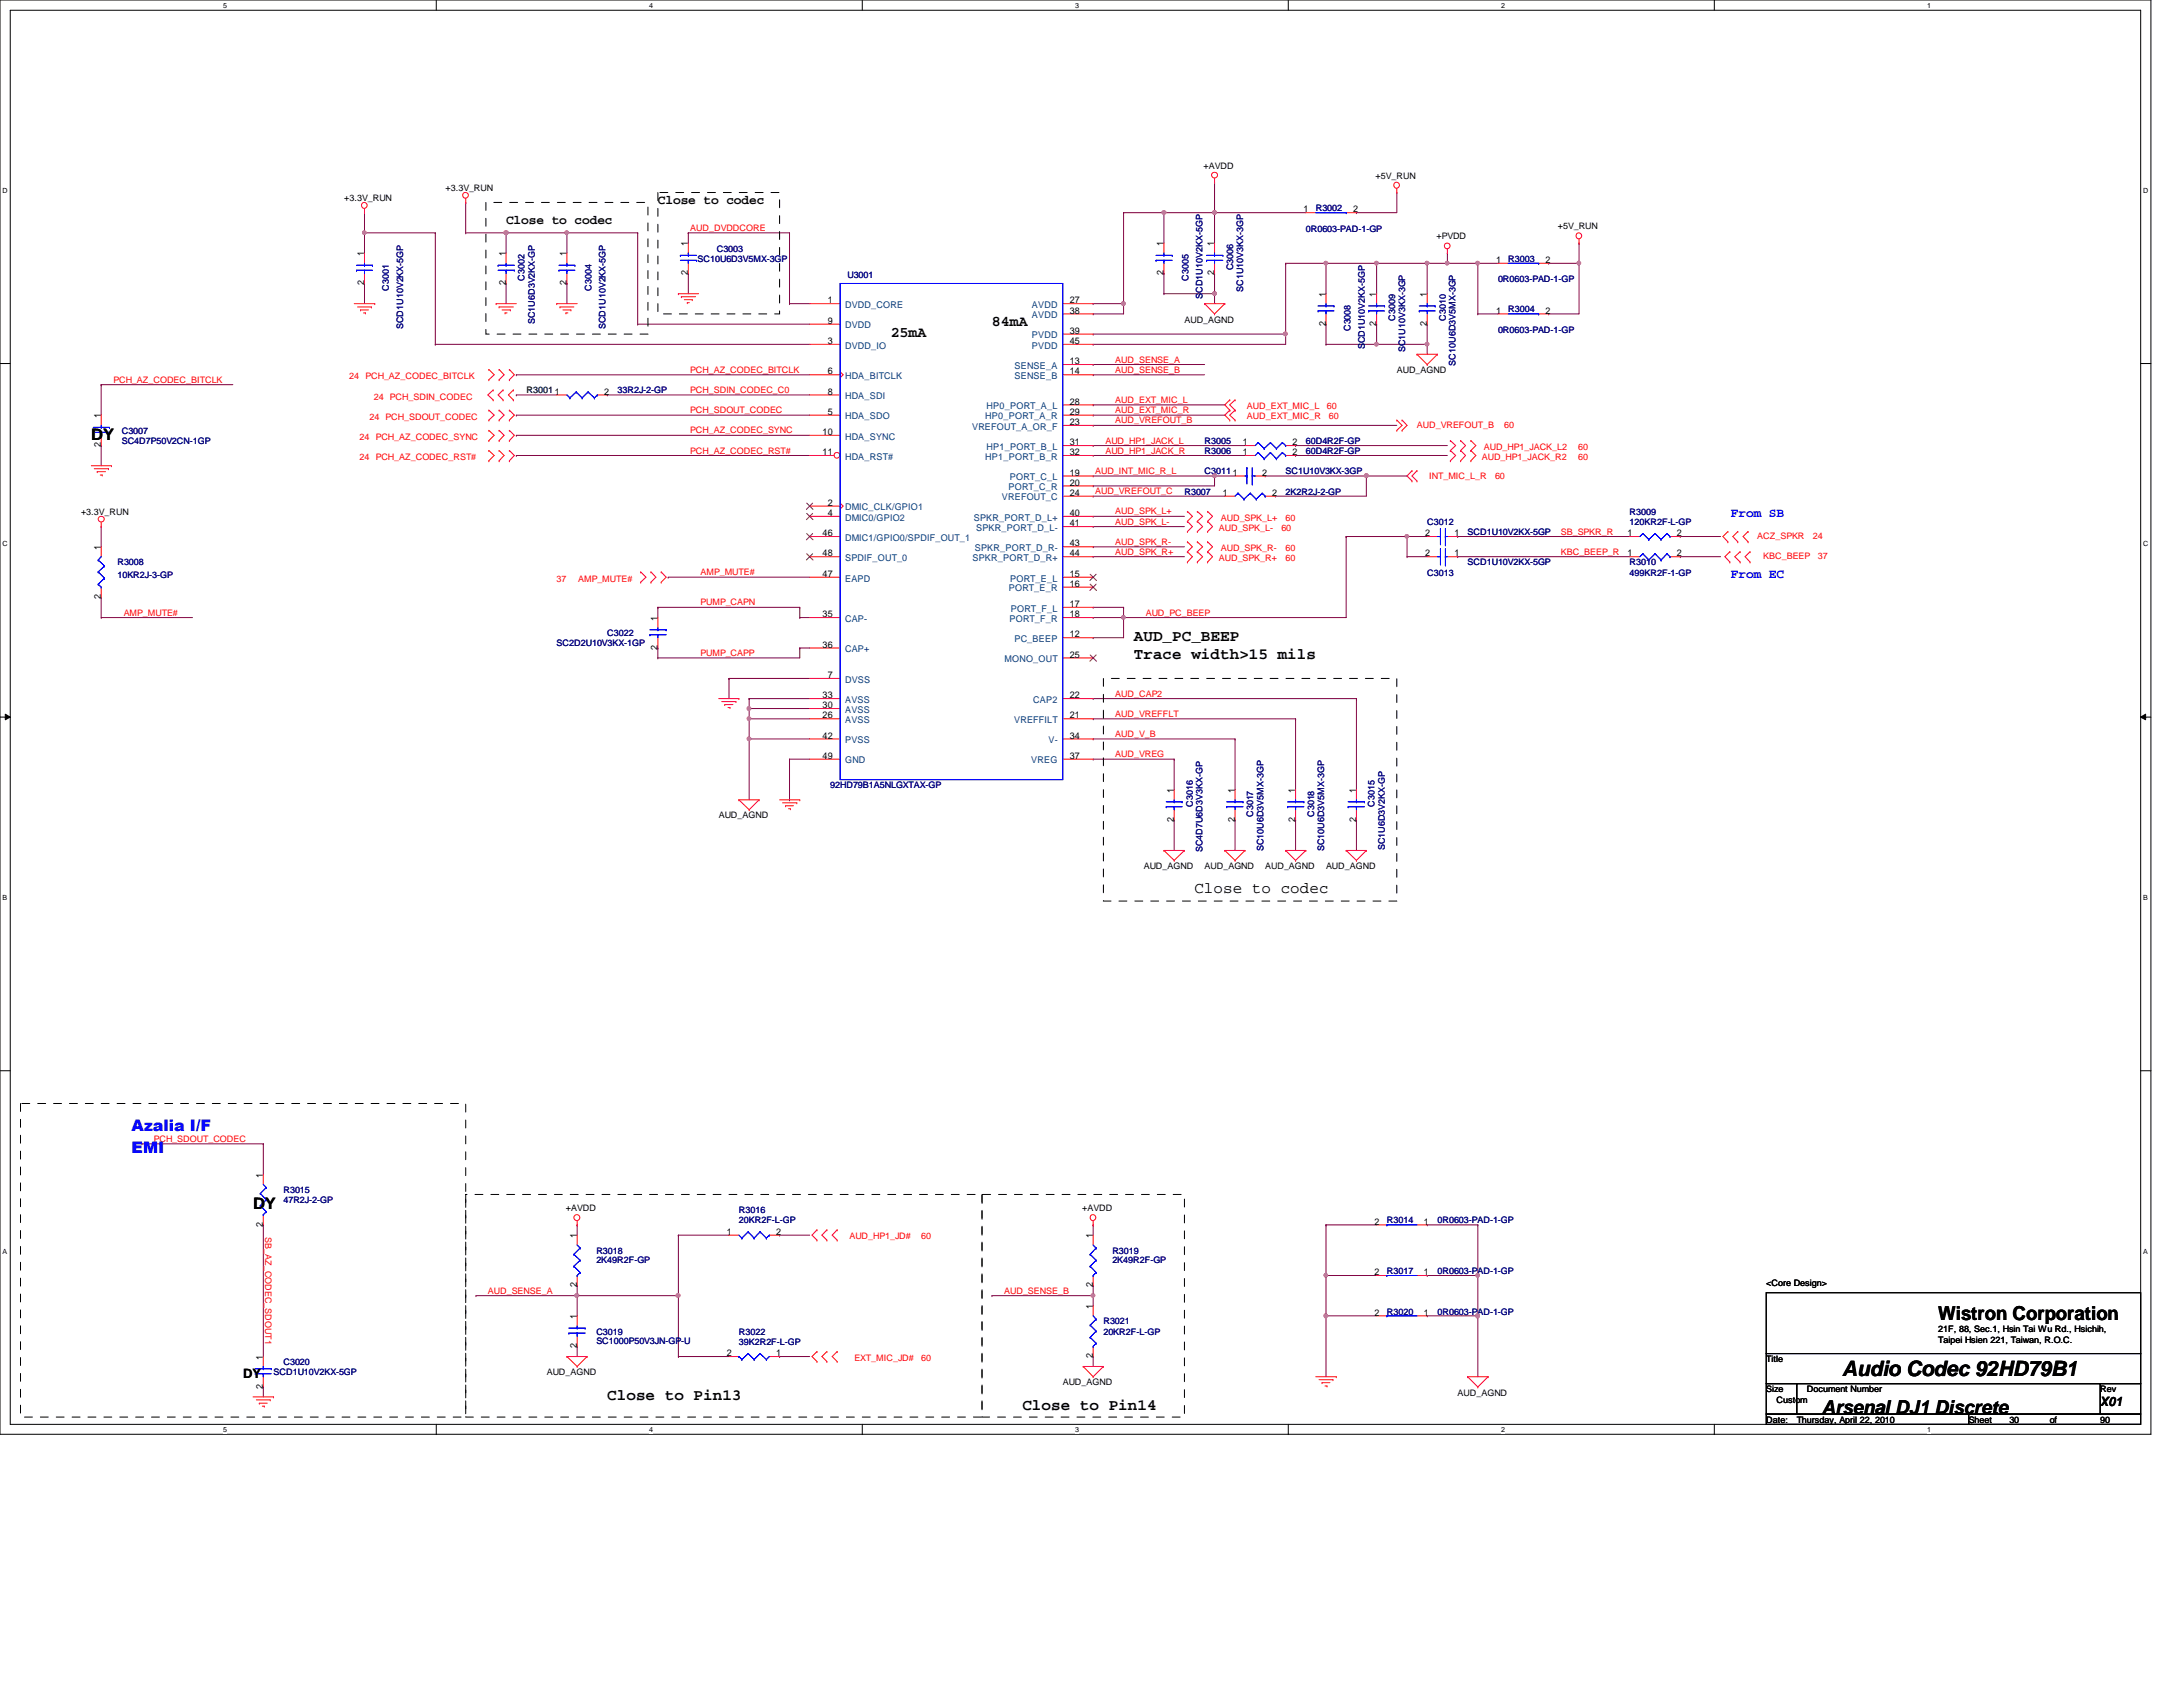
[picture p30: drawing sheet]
<svg xmlns="http://www.w3.org/2000/svg" width="279mm" height="216mm" viewBox="0 0 279 216" stroke-linecap="round" stroke-linejoin="round" font-family="sans-serif">
<defs><g id="words">
<text font-size="2.7" x="235.8" y="176.1">Audio Codec 92HD79B1</text>
<g font-size="2.5">
<text x="248.1" y="169">Wistron Corporation</text>
<text x="233.2" y="181">Arsenal DJ1 Discrete</text>
</g>
<g font-size="2">
<text x="11.7" y="56.3">DY</text>
<text x="145.1" y="82">AUD_PC_BEEP</text>
<text x="145.1" y="84.3">Trace width&gt;15 mils</text>
<text x="152.9" y="114.3">Close to codec</text>
<text x="32.4" y="154.8">DY</text>
<text x="77.7" y="179.2">Close to Pin13</text>
<text x="130.9" y="180.5">Close to Pin14</text>
</g>
<g font-size="2" fill="#00f">
<text x="16.8" y="144.7">Azalia I/F</text>
<text x="16.8" y="147.6">EMI</text>
</g>
<g font-size="1.9">
<text x="127" y="41.8">84mA</text>
<text x="114" y="43.1">25mA</text>
</g>
<g font-size="1.7">
<text x="64.8" y="28.7">Close to codec</text>
<text x="84.2" y="26.1">Close to codec</text>
<text x="31.1" y="176.4">DY</text>
<text x="268.8" y="179.9">X01</text>
</g>
<g font-size="1.7" fill="#00f">
<text x="221.5" y="66.2">From SB</text>
<text x="221.5" y="74">From EC</text>
</g>
<g font-size="1.2">
<text x="166.8" y="27.2">1</text>
<text x="173.2" y="27.2">2</text>
<text x="46.6" y="32.8" transform="rotate(-90 46.6 32.8)">1</text>
<text x="64.7" y="32.8" transform="rotate(-90 64.7 32.8)">1</text>
<text x="72.5" y="32.8" transform="rotate(-90 72.5 32.8)">1</text>
<text x="88.1" y="35.2" transform="rotate(-90 88.1 35.2)">2</text>
<text x="88.1" y="31.5" transform="rotate(-90 88.1 31.5)">1</text>
<text x="148.9" y="35.2" transform="rotate(-90 148.9 35.2)">2</text>
<text x="148.9" y="31.5" transform="rotate(-90 148.9 31.5)">1</text>
<text x="155.4" y="35.2" transform="rotate(-90 155.4 35.2)">2</text>
<text x="155.4" y="31.5" transform="rotate(-90 155.4 31.5)">1</text>
<text x="191.5" y="33.7">1</text>
<text x="197.8" y="33.7">2</text>
<text x="46.6" y="36.5" transform="rotate(-90 46.6 36.5)">2</text>
<text x="64.7" y="36.5" transform="rotate(-90 64.7 36.5)">2</text>
<text x="72.5" y="36.5" transform="rotate(-90 72.5 36.5)">2</text>
<text x="106" y="38.8">1</text>
<text x="106" y="41.4">9</text>
<text x="136.9" y="40.1">38</text>
<text x="136.9" y="38.8">27</text>
<text x="169.7" y="41.7" transform="rotate(-90 169.7 41.7)">2</text>
<text x="169.7" y="38" transform="rotate(-90 169.7 38)">1</text>
<text x="176.1" y="41.7" transform="rotate(-90 176.1 41.7)">2</text>
<text x="176.1" y="38" transform="rotate(-90 176.1 38)">1</text>
<text x="182.6" y="41.7" transform="rotate(-90 182.6 41.7)">2</text>
<text x="182.6" y="38" transform="rotate(-90 182.6 38)">1</text>
<text x="191.5" y="40.1">1</text>
<text x="197.8" y="40.1">2</text>
<text x="106" y="44">3</text>
<text x="106" y="47.9">6</text>
<text x="136.9" y="44">45</text>
<text x="136.9" y="42.7">39</text>
<text x="136.9" y="47.9">14</text>
<text x="136.9" y="46.6">13</text>
<text x="12.9" y="53.6" transform="rotate(-90 12.9 53.6)">1</text>
<text x="71" y="50.5">1</text>
<text x="77.3" y="50.5">2</text>
<text x="106" y="53.1">5</text>
<text x="106" y="50.5">8</text>
<text x="136.9" y="51.8">28</text>
<text x="136.9" y="53.1">29</text>
<text x="12.9" y="57.2" transform="rotate(-90 12.9 57.2)">2</text>
<text x="105.3" y="55.7">10</text>
<text x="105.3" y="58.3">11</text>
<text x="136.9" y="54.4">23</text>
<text x="136.9" y="57">31</text>
<text x="136.9" y="58.3">32</text>
<text x="159.1" y="57">1</text>
<text x="159.1" y="58.3">1</text>
<text x="165.4" y="57">2</text>
<text x="165.4" y="58.3">2</text>
<text x="106" y="64.7">2</text>
<text x="136.9" y="63.5">24</text>
<text x="136.9" y="60.9">19</text>
<text x="136.9" y="62.1">20</text>
<text x="156.5" y="63.5">1</text>
<text x="157.8" y="60.9">1</text>
<text x="161.5" y="60.9">2</text>
<text x="162.8" y="63.5">2</text>
<text x="12.9" y="70.4" transform="rotate(-90 12.9 70.4)">1</text>
<text x="105.3" y="68.6">46</text>
<text x="105.3" y="71.2">48</text>
<text x="106" y="66">4</text>
<text x="136.9" y="69.9">43</text>
<text x="136.9" y="71.2">44</text>
<text x="136.9" y="67.4">41</text>
<text x="136.9" y="66">40</text>
<text x="182.4" y="68.6">2</text>
<text x="182.4" y="71.2">2</text>
<text x="186.1" y="68.6">1</text>
<text x="186.1" y="71.2">1</text>
<text x="208.3" y="71.2">1</text>
<text x="208.3" y="68.6">1</text>
<text x="214.6" y="71.2">2</text>
<text x="214.6" y="68.6">2</text>
<text x="12.9" y="76.7" transform="rotate(-90 12.9 76.7)">2</text>
<text x="105.3" y="73.8">47</text>
<text x="136.9" y="73.8">15</text>
<text x="136.9" y="75.1">16</text>
<text x="136.9" y="77.7">17</text>
<text x="84.2" y="83.1" transform="rotate(-90 84.2 83.1)">2</text>
<text x="84.2" y="79.5" transform="rotate(-90 84.2 79.5)">1</text>
<text x="105.3" y="79">35</text>
<text x="105.3" y="82.9">36</text>
<text x="136.9" y="79">18</text>
<text x="136.9" y="81.6">12</text>
<text x="105.3" y="89.4">33</text>
<text x="106" y="86.8">7</text>
<text x="136.9" y="84.2">25</text>
<text x="136.9" y="89.4">22</text>
<text x="105.3" y="91.9">26</text>
<text x="105.3" y="94.5">42</text>
<text x="105.3" y="90.6">30</text>
<text x="136.9" y="91.9">21</text>
<text x="136.9" y="94.5">34</text>
<text x="105.3" y="97.1">49</text>
<text x="136.9" y="97.1">37</text>
<text x="150.2" y="101.5" transform="rotate(-90 150.2 101.5)">1</text>
<text x="158" y="101.5" transform="rotate(-90 158 101.5)">1</text>
<text x="165.8" y="101.5" transform="rotate(-90 165.8 101.5)">1</text>
<text x="173.6" y="101.5" transform="rotate(-90 173.6 101.5)">1</text>
<text x="150.2" y="105.2" transform="rotate(-90 150.2 105.2)">2</text>
<text x="158" y="105.2" transform="rotate(-90 158 105.2)">2</text>
<text x="165.8" y="105.2" transform="rotate(-90 165.8 105.2)">2</text>
<text x="173.6" y="105.2" transform="rotate(-90 173.6 105.2)">2</text>
<text x="33.7" y="150.7" transform="rotate(-90 33.7 150.7)">1</text>
<text x="33.7" y="157" transform="rotate(-90 33.7 157)">2</text>
<text x="73.8" y="158.5" transform="rotate(-90 73.8 158.5)">1</text>
<text x="93" y="158">1</text>
<text x="99.4" y="158">2</text>
<text x="139.9" y="158.5" transform="rotate(-90 139.9 158.5)">1</text>
<text x="175.9" y="156.7">2</text>
<text x="182.2" y="156.7">1</text>
<text x="73.8" y="164.8" transform="rotate(-90 73.8 164.8)">2</text>
<text x="139.9" y="167.5" transform="rotate(-90 139.9 167.5)">1</text>
<text x="139.9" y="164.8" transform="rotate(-90 139.9 164.8)">2</text>
<text x="175.9" y="163.2">2</text>
<text x="182.2" y="163.2">1</text>
<text x="33.7" y="174" transform="rotate(-90 33.7 174)">1</text>
<text x="73.8" y="172.6" transform="rotate(-90 73.8 172.6)">2</text>
<text x="73.8" y="168.8" transform="rotate(-90 73.8 168.8)">1</text>
<text x="93" y="173.6">2</text>
<text x="99.4" y="173.6">1</text>
<text x="139.9" y="173.8" transform="rotate(-90 139.9 173.8)">2</text>
<text x="175.9" y="168.4">2</text>
<text x="182.2" y="168.4">1</text>
<text x="33.7" y="177.7" transform="rotate(-90 33.7 177.7)">2</text>
</g>
<g font-size="1.2" fill="#004080">
<text x="108.2" y="39.4">DVDD_CORE</text>
<text x="132.1" y="40.7">AVDD</text>
<text x="132.1" y="39.4">AVDD</text>
<text x="108.2" y="44.6">DVDD_IO</text>
<text x="108.2" y="42">DVDD</text>
<text x="129.8" y="47.2">SENSE_A</text>
<text x="132.1" y="44.6">PVDD</text>
<text x="132.1" y="43.3">PVDD</text>
<text x="108.2" y="53.7">HDA_SDO</text>
<text x="108.2" y="48.5">HDA_BITCLK</text>
<text x="108.2" y="51.1">HDA_SDI</text>
<text x="126.1" y="53.7">HP0_PORT_A_R</text>
<text x="126.3" y="52.4">HP0_PORT_A_L</text>
<text x="129.8" y="48.5">SENSE_B</text>
<text x="108.2" y="56.3">HDA_SYNC</text>
<text x="108.2" y="58.8">HDA_RST#</text>
<text x="124.4" y="55">VREFOUT_A_OR_F</text>
<text x="126.1" y="58.8">HP1_PORT_B_R</text>
<text x="126.3" y="57.6">HP1_PORT_B_L</text>
<text x="108.2" y="65.3">DMIC_CLK/GPIO1</text>
<text x="128.2" y="64.1">VREFOUT_C</text>
<text x="129.1" y="62.7">PORT_C_R</text>
<text x="129.2" y="61.5">PORT_C_L</text>
<text x="108.2" y="66.6">DMIC0/GPIO2</text>
<text x="108.2" y="69.2">DMIC1/GPIO0/SPDIF_OUT_1</text>
<text x="108.2" y="71.8">SPDIF_OUT_0</text>
<text x="124.5" y="71.8">SPKR_PORT_D_R+</text>
<text x="124.6" y="66.6">SPKR_PORT_D_L+</text>
<text x="124.8" y="70.5">SPKR_PORT_D_R-</text>
<text x="124.9" y="67.9">SPKR_PORT_D_L-</text>
<text x="108.2" y="74.4">EAPD</text>
<text x="129.1" y="75.7">PORT_E_R</text>
<text x="129.3" y="74.4">PORT_E_L</text>
<text x="108.2" y="79.6">CAP-</text>
<text x="108.2" y="83.5">CAP+</text>
<text x="129.2" y="79.6">PORT_F_R</text>
<text x="129.4" y="78.3">PORT_F_L</text>
<text x="129.8" y="82.2">PC_BEEP</text>
<text x="108.2" y="87.4">DVSS</text>
<text x="108.2" y="90">AVSS</text>
<text x="128.6" y="84.8">MONO_OUT</text>
<text x="132.2" y="90">CAP2</text>
<text x="108.2" y="92.5">AVSS</text>
<text x="108.2" y="95.1">PVSS</text>
<text x="108.2" y="91.2">AVSS</text>
<text x="129.8" y="92.5">VREFFILT</text>
<text x="134.2" y="95.1">V-</text>
<text x="108.2" y="97.7">GND</text>
<text x="132" y="97.7">VREG</text>
</g>
<g font-size="1.1">
<text x="154.1" y="21.6">+AVDD</text>
<text x="176.1" y="22.9">+5V_RUN</text>
<text x="44.1" y="25.7">+3.3V_RUN</text>
<text x="57" y="24.4">+3.3V_RUN</text>
<text x="199.4" y="29.3">+5V_RUN</text>
<text x="183.9" y="30.6">+PVDD</text>
<text x="151.6" y="41.3">AUD_AGND</text>
<text x="178.8" y="47.8">AUD_AGND</text>
<text x="10.4" y="65.9">+3.3V_RUN</text>
<text x="92" y="104.7">AUD_AGND</text>
<text x="146.4" y="111.2">AUD_AGND</text>
<text x="154.2" y="111.2">AUD_AGND</text>
<text x="161.9" y="111.2">AUD_AGND</text>
<text x="169.7" y="111.2">AUD_AGND</text>
<text x="72.4" y="155">+AVDD</text>
<text x="138.5" y="155">+AVDD</text>
<text x="226.1" y="164.6">&lt;Core Design&gt;</text>
<text x="248.1" y="170.4">21F, 88, Sec.1, Hsin Tai Wu Rd., Hsichih,</text>
<text x="248.1" y="171.8">Taipei Hsien 221, Taiwan, R.O.C.</text>
<text x="70" y="176">AUD_AGND</text>
<text x="136" y="177.3">AUD_AGND</text>
<text x="186.6" y="178.6">AUD_AGND</text>
<text x="226.1" y="174.3">Title</text>
<text x="226.1" y="178.2">Size</text>
<text x="227.4" y="179.5">Custom</text>
<text x="231.3" y="178.2">Document Number</text>
<text x="268.8" y="178.2">Rev</text>
<text x="226.1" y="182.1">Date:</text>
<text x="230" y="182.1">Thursday, April 22, 2010</text>
<text x="252" y="182.1">Sheet</text>
<text x="257.2" y="182.1">30</text>
<text x="262.3" y="182.1">of</text>
<text x="268.8" y="182.1">90</text>
</g>
<g font-size="1.1" fill="#f00">
<text x="88.3" y="29.5">AUD_DVDDCORE</text>
<text x="88.3" y="47.7">PCH_AZ_CODEC_BITCLK</text>
<text x="142.7" y="47.7">AUD_SENSE_B</text>
<text x="142.7" y="46.4">AUD_SENSE_A</text>
<text x="14.5" y="49">PCH_AZ_CODEC_BITCLK</text>
<text x="44.7" y="48.5">24 PCH_AZ_CODEC_BITCLK</text>
<text x="47.3" y="53.7">24 PCH_SDOUT_CODEC</text>
<text x="47.8" y="51.1">24 PCH_SDIN_CODEC</text>
<text x="88.3" y="50.3">PCH_SDIN_CODEC_C0</text>
<text x="88.3" y="52.9">PCH_SDOUT_CODEC</text>
<text x="142.7" y="51.6">AUD_EXT_MIC_L</text>
<text x="142.7" y="52.9">AUD_EXT_MIC_R</text>
<text x="159.6" y="52.3">AUD_EXT_MIC_L</text>
<text x="159.6" y="53.6">AUD_EXT_MIC_R</text>
<text x="169.8" y="52.3">60</text>
<text x="170.1" y="53.6">60</text>
<text x="46" y="56.3">24 PCH_AZ_CODEC_SYNC</text>
<text x="46" y="58.9">24 PCH_AZ_CODEC_RST#</text>
<text x="88.3" y="55.5">PCH_AZ_CODEC_SYNC</text>
<text x="88.3" y="58">PCH_AZ_CODEC_RST#</text>
<text x="141.5" y="56.8">AUD_HP1_JACK_L</text>
<text x="141.5" y="58">AUD_HP1_JACK_R</text>
<text x="142.7" y="54.2">AUD_VREFOUT_B</text>
<text x="181.4" y="54.7">AUD_VREFOUT_B</text>
<text x="189.7" y="58.9">AUD_HP1_JACK_R2</text>
<text x="189.9" y="57.6">AUD_HP1_JACK_L2</text>
<text x="192.5" y="54.7">60</text>
<text x="202" y="58.9">60</text>
<text x="202" y="57.6">60</text>
<text x="140.2" y="63.2">AUD_VREFOUT_C</text>
<text x="140.2" y="60.7">AUD_INT_MIC_R_L</text>
<text x="142.7" y="65.8">AUD_SPK_L+</text>
<text x="182.9" y="61.3">INT_MIC_L_R</text>
<text x="191.3" y="61.3">60</text>
<text x="142.7" y="69.7">AUD_SPK_R-</text>
<text x="142.7" y="71">AUD_SPK_R+</text>
<text x="142.7" y="67.1">AUD_SPK_L-</text>
<text x="156" y="67.9">AUD_SPK_L-</text>
<text x="156" y="71.8">AUD_SPK_R+</text>
<text x="156.3" y="66.7">AUD_SPK_L+</text>
<text x="156.3" y="70.6">AUD_SPK_R-</text>
<text x="164" y="67.9">60</text>
<text x="164.5" y="71.8">60</text>
<text x="164.5" y="66.7">60</text>
<text x="164.5" y="70.6">60</text>
<text x="199.8" y="71">KBC_BEEP_R</text>
<text x="199.8" y="68.4">SB_SPKR_R</text>
<text x="224.9" y="69">ACZ_SPKR</text>
<text x="225.7" y="71.6">KBC_BEEP</text>
<text x="232" y="69">24</text>
<text x="232.7" y="71.6">37</text>
<text x="71.2" y="74.4">37</text>
<text x="74" y="74.4">AMP_MUTE#</text>
<text x="89.7" y="77.5">PUMP_CAPN</text>
<text x="89.7" y="73.6">AMP_MUTE#</text>
<text x="15.8" y="78.8">AMP_MUTE#</text>
<text x="89.7" y="83.9">PUMP_CAPP</text>
<text x="146.6" y="78.8">AUD_PC_BEEP</text>
<text x="142.7" y="89.2">AUD_CAP2</text>
<text x="142.7" y="94.3">AUD_V_B</text>
<text x="142.7" y="91.7">AUD_VREFFLT</text>
<text x="142.7" y="96.9">AUD_VREG</text>
<text x="19.7" y="146.1">PCH_SDOUT_CODEC</text>
<text x="34" y="158.3" transform="rotate(90 34 158.3)">SB_AZ_CODEC_SDOUT1</text>
<text x="108.7" y="158.6">AUD_HP1_JD#</text>
<text x="117.9" y="158.6">60</text>
<text x="62.4" y="165.6">AUD_SENSE_A</text>
<text x="128.5" y="165.6">AUD_SENSE_B</text>
<text x="109.3" y="174.2">EXT_MIC_JD#</text>
<text x="117.9" y="174.2">60</text>
</g>
<g font-size="1.1" fill="#000080">
<text x="167.1" y="29.6">0R0603-PAD-1-GP</text>
<text x="168.4" y="27">R3002</text>
<text x="67.1" y="35.9" transform="rotate(-90 67.1 35.9)">C3002</text>
<text x="89.3" y="33.5">SC10U6D3V5MX-3GP</text>
<text x="91.7" y="32.2">C3003</text>
<text x="108.5" y="35.6">U3001</text>
<text x="152.1" y="35.9" transform="rotate(-90 152.1 35.9)">C3005</text>
<text x="157.8" y="34.6" transform="rotate(-90 157.8 34.6)">C3006</text>
<text x="193" y="33.5">R3003</text>
<text x="49.8" y="37.2" transform="rotate(-90 49.8 37.2)">C3001</text>
<text x="68.5" y="41.5" transform="rotate(-90 68.5 41.5)">SC1U6D3V2KX-GP</text>
<text x="75.7" y="37.2" transform="rotate(-90 75.7 37.2)">C3004</text>
<text x="153.9" y="38.2" transform="rotate(-90 153.9 38.2)">SCD1U10V2KX-5GP</text>
<text x="159.1" y="37.3" transform="rotate(-90 159.1 37.3)">SC1U10V3KX-3GP</text>
<text x="178.6" y="41.1" transform="rotate(-90 178.6 41.1)">C3009</text>
<text x="185" y="41.1" transform="rotate(-90 185 41.1)">C3010</text>
<text x="191.7" y="36.1">0R0603-PAD-1-GP</text>
<text x="193" y="40">R3004</text>
<text x="51.6" y="42.1" transform="rotate(-90 51.6 42.1)">SCD1U10V2KX-5GP</text>
<text x="77.5" y="42.1" transform="rotate(-90 77.5 42.1)">SCD1U10V2KX-5GP</text>
<text x="172.8" y="42.4" transform="rotate(-90 172.8 42.4)">C3008</text>
<text x="174.7" y="44.7" transform="rotate(-90 174.7 44.7)">SCD1U10V2KX-5GP</text>
<text x="179.8" y="45.1" transform="rotate(-90 179.8 45.1)">SC1U10V3KX-3GP</text>
<text x="186.3" y="46.8" transform="rotate(-90 186.3 46.8)">SC10U6D3V5MX-3GP</text>
<text x="191.7" y="42.6">0R0603-PAD-1-GP</text>
<text x="79" y="50.3">33R2J-2-GP</text>
<text x="15.6" y="55.5">C3007</text>
<text x="15.6" y="56.8">SC4D7P50V2CN-1GP</text>
<text x="154.2" y="56.8">R3005</text>
<text x="154.2" y="58.1">R3006</text>
<text x="167.1" y="56.8">60D4R2F-GP</text>
<text x="167.1" y="58.1">60D4R2F-GP</text>
<text x="151.6" y="63.3">R3007</text>
<text x="154.2" y="60.7">C3011</text>
<text x="164.5" y="63.3">2K2R2J-2-GP</text>
<text x="164.5" y="60.7">SC1U10V3KX-3GP</text>
<text x="208.6" y="65.9">R3009</text>
<text x="182.7" y="67.2">C3012</text>
<text x="187.8" y="68.5">SCD1U10V2KX-5GP</text>
<text x="208.6" y="67.2">120KR2F-L-GP</text>
<text x="15" y="72.3">R3008</text>
<text x="15" y="73.9">10KR2J-3-GP</text>
<text x="182.7" y="73.7">C3013</text>
<text x="187.8" y="72.3">SCD1U10V2KX-5GP</text>
<text x="208.6" y="72.3">R3010</text>
<text x="208.6" y="73.7">499KR2F-1-GP</text>
<text x="71.2" y="82.7">SC2D2U10V3KX-1GP</text>
<text x="77.7" y="81.4">C3022</text>
<text x="106.3" y="100.9">92HD79B1A5NLGXTAX-GP</text>
<text x="152.7" y="103.3" transform="rotate(-90 152.7 103.3)">C3016</text>
<text x="160.4" y="104.6" transform="rotate(-90 160.4 104.6)">C3017</text>
<text x="168.2" y="104.6" transform="rotate(-90 168.2 104.6)">C3018</text>
<text x="175.9" y="103.3" transform="rotate(-90 175.9 103.3)">C3015</text>
<text x="153.9" y="109.1" transform="rotate(-90 153.9 109.1)">SC4D7U6D3V3KX-GP</text>
<text x="161.7" y="109" transform="rotate(-90 161.7 109)">SC10U6D3V5MX-3GP</text>
<text x="169.5" y="109" transform="rotate(-90 169.5 109)">SC10U6D3V5MX-3GP</text>
<text x="177.2" y="108.8" transform="rotate(-90 177.2 108.8)">SC1U6D3V2KX-GP</text>
<text x="36.3" y="152.7">R3015</text>
<text x="36.3" y="154">47R2J-2-GP</text>
<text x="94.6" y="155.3">R3016</text>
<text x="76.3" y="160.4">R3018</text>
<text x="76.3" y="161.6">2K49R2F-GP</text>
<text x="94.6" y="156.5">20KR2F-L-GP</text>
<text x="142.4" y="160.4">R3019</text>
<text x="142.4" y="161.6">2K49R2F-GP</text>
<text x="177.5" y="156.5">R3014</text>
<text x="184" y="156.5">0R0603-PAD-1-GP</text>
<text x="177.5" y="163">R3017</text>
<text x="184" y="163">0R0603-PAD-1-GP</text>
<text x="76.3" y="170.8">C3019</text>
<text x="76.3" y="172">SC1000P50V3JN-GP-U</text>
<text x="94.6" y="170.8">R3022</text>
<text x="94.6" y="172.1">39K2R2F-L-GP</text>
<text x="141.2" y="169.5">R3021</text>
<text x="141.2" y="170.8">20KR2F-L-GP</text>
<text x="177.5" y="168.2">R3020</text>
<text x="184" y="168.2">0R0603-PAD-1-GP</text>
<text x="35" y="176">SCD1U10V2KX-5GP</text>
<text x="36.3" y="174.7">C3020</text>
</g>
<text font-size="1.1" fill="#004040" x="67.4" y="50.3">R3001</text>
<g font-size=".9">
<text x="28.6" y="1">5</text>
<text x="83.1" y="1">4</text>
<text x="137.6" y="1">3</text>
<text x="192.2" y="1">2</text>
<text x="246.7" y="1">1</text>
<text x=".3" y="24.7">D</text>
<text x="274.3" y="24.7">D</text>
<text x=".3" y="69.9">C</text>
<text x="274.3" y="69.9">C</text>
<text x=".3" y="115.2">B</text>
<text x="274.3" y="115.2">B</text>
<text x=".3" y="160.4">A</text>
<text x="274.3" y="160.4">A</text>
<text x="28.6" y="183.3">5</text>
<text x="83.1" y="183.3">4</text>
<text x="137.6" y="183.3">3</text>
<text x="192.2" y="183.3">2</text>
<text x="246.7" y="183.3">1</text>
</g>
</g></defs>
<path d="M0 0h275.3v183.6h-275.3zM1.3 1.3h272.7v181h-272.7z" fill="none" stroke="#000" stroke-width=".13"/>
<g fill="#fff">
<path d="M28.6 .2h.5v1h-.5z"/>
<path d="M28.6 182.5h.5v1h-.5z"/>
</g>
<path d="M55.8 0v1.3M55.8 182.3v1.3" fill="none" stroke="#000" stroke-width=".13"/>
<g fill="#fff">
<path d="M83.1 .2h.5v1h-.5z"/>
<path d="M83.1 182.5h.5v1h-.5z"/>
</g>
<path d="M110.4 0v1.3M110.4 182.3v1.3" fill="none" stroke="#000" stroke-width=".13"/>
<g fill="#fff">
<path d="M137.6 .2h.5v1h-.5z"/>
<path d="M137.6 182.5h.5v1h-.5z"/>
</g>
<path d="M164.9 0v1.3M164.9 182.3v1.3" fill="none" stroke="#000" stroke-width=".13"/>
<g fill="#fff">
<path d="M192.2 .2h.5v1h-.5z"/>
<path d="M192.2 182.5h.5v1h-.5z"/>
</g>
<path d="M219.4 0v1.3M219.4 182.3v1.3" fill="none" stroke="#000" stroke-width=".13"/>
<g fill="#fff">
<path d="M246.7 .2h.5v1h-.5z"/>
<path d="M246.7 182.5h.5v1h-.5z"/>
<path d="M.3 23.9h.7v1h-.7z"/>
<path d="M274.3 23.9h.7v1h-.7z"/>
<path d="M.3 69.1h.7v1h-.7z"/>
<path d="M274.3 69.1h.7v1h-.7z"/>
</g>
<path d="M0 46.5h1.3M274 46.5h1.3" fill="none" stroke="#000" stroke-width=".13"/>
<g fill="#fff">
<path d="M.3 114.4h.6v1h-.6z"/>
<path d="M274.3 114.4h.6v1h-.6z"/>
</g>
<path d="M0 91.8h1.3M.7 91.4l.6 .4-.6 .3zM274 91.8l.6-.4v.7zM274 91.8h1.3" fill="none" stroke="#000" stroke-width=".13"/>
<path d="M.7 91.4l.6 .4-.6 .3zM274 91.8l.6-.4v.7z" fill="#000"/>
<g fill="#fff">
<path d="M.3 159.6h.6v1.1h-.6z"/>
<path d="M274.3 159.6h.6v1.1h-.6z"/>
</g>
<path d="M0 137h1.3M274 137h1.3" fill="none" stroke="#000" stroke-width=".13"/>
<path d="M169.7 156.8h.1M169.7 156.8h6.5M182.7 156.8h.1M182.7 156.8h6.4M169.7 168.4h.1M169.7 168.4v7.8M182.7 163.2h.1M182.7 163.2h6.4M189.1 163.2h.1M189.1 163.2v5.2" fill="none" stroke="#800040" stroke-width=".13"/>
<path d="M188.9 168.2l.2-.1 .2 .2v.3l-.2 .1-.2-.1z" fill-rule="evenodd" fill="#f0f"/>
<path d="M188.9 168.2l.2-.1 .2 .2v.3l-.2 .1-.2-.1z" fill="none" stroke="#f0f" stroke-width=".13"/>
<path d="M188.9 163h.4l.1 .2-.1 .2h-.2h-.2z" fill-rule="evenodd" fill="#f0f"/>
<path d="M188.9 163h.4l.1 .2-.1 .2h-.2h-.2z" fill="none" stroke="#f0f" stroke-width=".13"/>
<path d="M139.9 156.8h.1M139.9 156.8v1.3M189.1 168.4h.1M189.1 168.4v7.8" fill="none" stroke="#800040" stroke-width=".13"/>
<path d="M188.9 168.2l.2-.1 .2 .2v.3l-.2 .1-.2-.1z" fill-rule="evenodd" fill="#f0f"/>
<path d="M188.9 168.2l.2-.1 .2 .2v.3l-.2 .1-.2-.1z" fill="none" stroke="#f0f" stroke-width=".13"/>
<path d="M169.7 163.2h.1M169.7 163.2h6.5" fill="none" stroke="#800040" stroke-width=".13"/>
<path d="M169.5 163h.3l.1 .2-.1 .2h-.1h-.2z" fill-rule="evenodd" fill="#f0f"/>
<path d="M169.5 163h.3l.1 .2-.1 .2h-.1h-.2z" fill="none" stroke="#f0f" stroke-width=".13"/>
<path d="M139.9 48h.1M139.9 48h14.3M139.9 70h.1M139.9 70h11.7M143.8 79h.1M143.8 79h28.5M169.7 156.8h.1M169.7 156.8v6.4" fill="none" stroke="#800040" stroke-width=".13"/>
<path d="M143.6 78.8h.3l.1 .2-.1 .2h-.1h-.2z" fill-rule="evenodd" fill="#f0f"/>
<path d="M143.6 78.8h.3l.1 .2-.1 .2h-.1h-.2z" fill="none" stroke="#f0f" stroke-width=".13"/>
<g fill="none" stroke="#800040" stroke-width=".13">
<path d="M81.6 29.8h.1M81.6 29.8v11.7M198.2 33.7h.1M202.1 31.1h.1M202.1 31.1v2.6h-3.9M77.7 50.5h.1M77.7 50.5h25.9M81.6 41.5h.1M81.6 41.5h22M84.2 77.7h.1M84.2 77.7v1.3M102.4 77.7h.1"/>
<path d="M102.4 77.7v1.3"/>
</g>
<path d="M201.9 33.5h.3l.1 .2-.1 .1-.1 .1-.2-.1z" fill-rule="evenodd" fill="#f0f"/>
<path d="M201.9 33.5h.3l.1 .2-.1 .1-.1 .1-.2-.1z" fill="none" stroke="#f0f" stroke-width=".13"/>
<path d="M86.8 158.1h.1M86.8 158.1v7.7" fill="none" stroke="#800040" stroke-width=".13"/>
<circle cx="86.8" cy="165.8" r=".25" fill="#f0f"/>
<circle cx="86.8" cy="165.8" r=".25" fill="none" stroke="#f0f" stroke-width=".13"/>
<path d="M88.1 29.8h.1M88.1 29.8h12.9M139.9 38.9h.1M139.9 38.9h3.9M143.8 38.9h.1M143.8 38.9v1.3M86.8 158.1h.1M86.8 158.1h6.5" fill="none" stroke="#800040" stroke-width=".13"/>
<path d="M143.6 38.7l.2-.1 .2 .1-.1 .3-.1 .1-.2-.1z" fill-rule="evenodd" fill="#f0f"/>
<path d="M143.6 38.7l.2-.1 .2 .1-.1 .3-.1 .1-.2-.1z" fill="none" stroke="#f0f" stroke-width=".13"/>
<path d="M169.7 33.7h.1M169.7 33.7v3.9M173.6 27.2h.1M178.8 24.6h.1M178.8 24.6v2.6h-5.2M189.1 33.7h.1M189.1 33.7h2.6" fill="none" stroke="#800040" stroke-width=".13"/>
<path d="M188.9 33.5h.4l.1 .2-.1 .1-.2 .1-.2-.1z" fill-rule="evenodd" fill="#f0f"/>
<path d="M188.9 33.5h.4l.1 .2-.1 .1-.2 .1-.2-.1z" fill="none" stroke="#f0f" stroke-width=".13"/>
<g fill="none" stroke="#800040" stroke-width=".13">
<path d="M149 27.2h.1M149 27.2h6.4M13 49.2h.1M13 49.2h16.8M66.1 48h.1M66.1 48h37.5M139.9 57h.1M139.9 58.3h.1M139.9 44.1h.1M139.9 57h19.4M139.9 58.3h19.4M164.5 42.8h.1"/>
<path d="M164.5 42.8v1.3h-24.6M84.2 77.7h.1M84.2 77.7h18.2M158.1 104.9h.1M158.1 104.9v3.9M165.8 104.9h.1M165.8 104.9v3.9M60.9 165.8h.1M60.9 165.8h13M139.9 165.8h.1M139.9 165.8v1.3"/>
</g>
<circle cx="73.8" cy="165.8" r=".25" fill="#f0f"/>
<circle cx="73.8" cy="165.8" r=".25" fill="none" stroke="#f0f" stroke-width=".13"/>
<path d="M185.3 33.7h.1M185.3 33.7h3.8M189.1 33.7h.1M189.1 33.7v6.5M189.1 40.2h.1M189.1 40.2h2.6" fill="none" stroke="#800040" stroke-width=".13"/>
<path d="M185.1 33.5h.3l.1 .2-.1 .1-.2 .1-.1-.1z" fill-rule="evenodd" fill="#f0f"/>
<path d="M185.1 33.5h.3l.1 .2-.1 .1-.2 .1-.1-.1z" fill="none" stroke="#f0f" stroke-width=".13"/>
<path d="M46.7 29.8h.1M46.7 29.8h9" fill="none" stroke="#800040" stroke-width=".13"/>
<path d="M46.5 29.6h.3l.1 .2-.1 .1-.2 .1-.1-.1z" fill-rule="evenodd" fill="#f0f"/>
<path d="M46.5 29.6h.3l.1 .2-.1 .1-.2 .1-.1-.1z" fill="none" stroke="#f0f" stroke-width=".13"/>
<g fill="none" stroke="#800040" stroke-width=".13">
<path d="M46.7 29.8h.1M46.7 29.8v2.6M101 29.8h.1M101 38.9h.1M101 29.8v9.1M101 38.9h2.6M143.8 27.2h.1M143.8 27.2v11.7M182.7 33.7h.1M185.3 32.4h.1M185.3 32.4v1.3h-2.6M139.9 46.7h.1"/>
<path d="M139.9 46.7h14.3M182.7 41.5h.1M182.7 41.5v2.6M13 67.4h.1M13 67.4v2.6M139.9 71.2h.1M139.9 71.2h11.7M99.8 158.1h.1M99.8 158.1h3.8M73.9 172.3h.1M73.9 172.3v1.3"/>
</g>
<path d="M182.5 33.5h.3l.1 .2-.1 .1-.2 .1-.1-.1z" fill-rule="evenodd" fill="#f0f"/>
<path d="M182.5 33.5h.3l.1 .2-.1 .1-.2 .1-.1-.1z" fill="none" stroke="#f0f" stroke-width=".13"/>
<path d="M155.4 27.2h.1M155.4 27.2h11.7" fill="none" stroke="#800040" stroke-width=".13"/>
<circle cx="155.5" cy="27.2" r=".25" fill="#f0f"/>
<circle cx="155.5" cy="27.2" r=".25" fill="none" stroke="#f0f" stroke-width=".13"/>
<path d="M149 35h.1M149 27.2h.1M149 27.2v3.9M149 35v2.6" fill="none" stroke="#800040" stroke-width=".13"/>
<circle cx="149" cy="27.2" r=".25" fill="#f0f"/>
<circle cx="149" cy="27.2" r=".25" fill="none" stroke="#f0f" stroke-width=".13"/>
<path d="M155.4 27.2h.1M155.4 27.2v3.9" fill="none" stroke="#800040" stroke-width=".13"/>
<circle cx="155.5" cy="27.2" r=".25" fill="#f0f"/>
<circle cx="155.5" cy="27.2" r=".25" fill="none" stroke="#f0f" stroke-width=".13"/>
<path d="M155.4 37.6h.1M155.4 37.6v1.3" fill="none" stroke="#800040" stroke-width=".13"/>
<circle cx="155.5" cy="37.6" r=".25" fill="#f0f"/>
<circle cx="155.5" cy="37.6" r=".25" fill="none" stroke="#f0f" stroke-width=".13"/>
<path d="M176.2 33.7h.1M176.2 33.7v3.9M176.2 33.7h6.5M182.7 33.7h.1M182.7 33.7v3.9" fill="none" stroke="#800040" stroke-width=".13"/>
<path d="M176 33.5h.3l.1 .2-.1 .1-.2 .1-.1-.1z" fill-rule="evenodd" fill="#f0f"/>
<path d="M176 33.5h.3l.1 .2-.1 .1-.2 .1-.1-.1z" fill="none" stroke="#f0f" stroke-width=".13"/>
<g fill="none" stroke="#800040" stroke-width=".13">
<path d="M46.7 27.2h.1M46.7 27.2v2.6M143.8 27.2h.1M143.8 27.2h5.2M149 37.6h.1M155.4 35h.1M155.4 35v2.6h-6.4M13 57h.1M13 57v2.6M139.9 54.4h.1M139.9 51.8h.1M139.9 53.1h.1"/>
<path d="M139.9 54.4h38.9M139.9 51.8h16.9M139.9 53.1h16.9M85.5 73.9h.1M85.5 73.9h18.1M180.1 68.7h.1M180.1 68.7v2.5M84.2 84.2h.1M84.2 84.2h18.2"/>
</g>
<path d="M179.9 68.5h.3l.1 .1-.1 .2-.2 .1-.1-.1z" fill-rule="evenodd" fill="#f0f"/>
<path d="M179.9 68.5h.3l.1 .1-.1 .2-.2 .1-.1-.1z" fill="none" stroke="#f0f" stroke-width=".13"/>
<g fill="none" stroke="#800040" stroke-width=".13">
<path d="M202.1 33.7h.1M202.1 33.7v6.5h-3.9M198.2 40.2h.1M180.1 71.2h.1M180.1 68.7h.1M180.1 71.2h2.6M180.1 68.7h2.6M186.6 71.2h.1M186.6 71.2h22M215.1 71.2h.1M215.1 68.7h.1M215.1 71.2h5.1"/>
<path d="M215.1 68.7h5.1M139.9 94.6h.1M139.9 94.6h18.2M158.1 94.6h.1M158.1 94.6v6.4M173.6 104.9h.1M173.6 104.9v3.9M73.9 164.5h.1M73.9 165.8h.1M73.9 164.5v3.9M127 165.8h.1M127 165.8h12.9"/>
</g>
<path d="M139.7 165.6h.3l.1 .2-.1 .2h-.1h-.2z" fill-rule="evenodd" fill="#f0f"/>
<path d="M139.7 165.6h.3l.1 .2-.1 .2h-.1h-.2z" fill="none" stroke="#f0f" stroke-width=".13"/>
<g fill="none" stroke="#800040" stroke-width=".13">
<path d="M55.7 29.8h.1M55.7 29.8v14.3M55.7 44.1h.1M55.7 44.1h47.9M139.9 66.1h.1M139.9 66.1h11.7M172.3 68.7h.1M172.3 68.7v10.3M95.9 94.6h.1M95.9 94.6v7.8M102.4 82.9h.1M102.4 82.9h1.2"/>
<path d="M102.4 82.9v1.3M139.9 97.2h.1M139.9 97.2h10.4M150.3 97.2h.1M150.3 97.2v3.8M73.9 156.8h.1M73.9 156.8v1.3M139.9 164.5h.1M139.9 164.5v1.3"/>
</g>
<path d="M95.7 94.4h.3l.1 .1-.1 .2-.2 .1-.1-.1z" fill-rule="evenodd" fill="#f0f"/>
<path d="M95.7 94.4h.3l.1 .1-.1 .2-.2 .1-.1-.1z" fill="none" stroke="#f0f" stroke-width=".13"/>
<path d="M95.9 89.4h.1M95.9 89.4h7.7M95.9 89.4v1.3M101 97.2h.1M101 97.2h2.6M169.7 168.4h.1M169.7 168.4h6.5M182.7 168.4h.1M182.7 168.4h6.4" fill="none" stroke="#800040" stroke-width=".13"/>
<path d="M169.5 168.2l.2-.1 .2 .2-.1 .3-.1 .1-.2-.1z" fill-rule="evenodd" fill="#f0f"/>
<path d="M169.5 168.2l.2-.1 .2 .2-.1 .3-.1 .1-.2-.1z" fill="none" stroke="#f0f" stroke-width=".13"/>
<path d="M165.8 57h.1M165.8 57h19.5M95.9 90.7h.1M95.9 90.7h7.7M95.9 90.7v1.3M169.7 168.4h.1M169.7 163.2v5.2" fill="none" stroke="#800040" stroke-width=".13"/>
<path d="M95.7 90.5l.1-.1 .3 .1-.1 .4h-.2h-.1z" fill-rule="evenodd" fill="#f0f"/>
<path d="M95.7 90.5l.1-.1 .3 .1-.1 .4h-.2h-.1z" fill="none" stroke="#f0f" stroke-width=".13"/>
<path d="M165.8 58.3h.1M165.8 58.3h19.5M186.6 68.7h.1M186.6 68.7h22M95.9 92h.1M95.9 92h7.7M95.9 92v2.6M101 97.2v5.2M101 102.4h.1" fill="none" stroke="#800040" stroke-width=".13"/>
<path d="M95.7 91.8h.3l.1 .1-.1 .2-.2 .1-.1-.1z" fill-rule="evenodd" fill="#f0f"/>
<path d="M95.7 91.8h.3l.1 .1-.1 .2-.2 .1-.1-.1z" fill="none" stroke="#f0f" stroke-width=".13"/>
<g fill="none" stroke="#800040" stroke-width=".13">
<path d="M88.1 35h.1M88.1 35v2.6M155.4 23.3h.1M155.4 23.3v3.9M169.7 33.7h.1M169.7 33.7h6.5M143.8 79h.1M143.8 79v2.6h-3.9M95.9 94.6h.1M95.9 94.6h7.7M139.9 81.6h.1M73.9 165.8h.1"/>
<path d="M73.9 165.8h12.9"/>
</g>
<path d="M169.5 33.5h.3l.1 .2-.1 .1-.1 .1-.2-.1z" fill-rule="evenodd" fill="#f0f"/>
<path d="M169.5 33.5h.3l.1 .2-.1 .1-.1 .1-.2-.1z" fill="none" stroke="#f0f" stroke-width=".13"/>
<path d="M176.2 44.1h.1M176.2 44.1h6.5M182.7 44.1h.1M182.7 44.1v1.2" fill="none" stroke="#800040" stroke-width=".13"/>
<path d="M182.5 43.9h.3l.1 .1-.1 .2-.2 .1-.1-.1z" fill-rule="evenodd" fill="#f0f"/>
<path d="M182.5 43.9h.3l.1 .1-.1 .2-.2 .1-.1-.1z" fill="none" stroke="#f0f" stroke-width=".13"/>
<g fill="none" stroke="#800040" stroke-width=".13">
<path d="M72.6 29.8h.1M72.6 29.8h9M13 49.2h.1M13 49.2v3.9M139.9 42.8h.1M139.9 42.8h24.6M176.2 41.5h.1M176.2 41.5v2.6M18.2 146.4h.1M18.2 146.4h15.5M33.7 156.8h.1M33.7 146.4h.1"/>
<path d="M33.7 146.4v3.9M33.7 156.8v16.8M33.7 177.5h.1M33.7 177.5v1.3M86.8 165.8h.1M86.8 173.6h.1M86.8 165.8v7.8M86.8 173.6h6.5M139.9 173.6h.1M139.9 173.6v1.3"/>
</g>
<path d="M72.4 29.6h.3l.1 .2-.1 .1-.2 .1-.1-.1z" fill-rule="evenodd" fill="#f0f"/>
<path d="M72.4 29.6h.3l.1 .2-.1 .1-.2 .1-.1-.1z" fill="none" stroke="#f0f" stroke-width=".13"/>
<path d="M59.6 29.8h.1M59.6 29.8h5.2M64.8 29.8h.1M64.8 29.8v2.6M72.6 29.8h.1M72.6 29.8v2.6" fill="none" stroke="#800040" stroke-width=".13"/>
<circle cx="64.8" cy="29.8" r=".25" fill="#f0f"/>
<circle cx="64.8" cy="29.8" r=".25" fill="none" stroke="#f0f" stroke-width=".13"/>
<path d="M59.6 25.9h.1M59.6 25.9v3.9M64.8 36.3h.1M64.8 29.8h.1M64.8 36.3v2.6M64.8 29.8h7.8M72.6 36.3h.1M72.6 36.3v2.6" fill="none" stroke="#800040" stroke-width=".13"/>
<circle cx="64.8" cy="29.8" r=".25" fill="#f0f"/>
<circle cx="64.8" cy="29.8" r=".25" fill="none" stroke="#f0f" stroke-width=".13"/>
<g fill="none" stroke="#800040" stroke-width=".13">
<path d="M46.7 36.3h.1M46.7 36.3v2.6M13 79h.1M13 76.5h.1M13 79h11.6M13 76.5v2.5M102.4 79h.1M102.4 79h1.2M139.9 77.7h.1M139.9 79h.1M139.9 67.4h.1M139.9 77.7h3.9"/>
<path d="M139.9 67.4h11.7M143.8 77.7h.1M143.8 77.7v1.3h-3.9M155.4 60.9h.1M155.4 60.9v1.3M155.4 60.9h2.7M172.3 68.7h.1M172.3 68.7h7.8M139.9 92h.1M139.9 92h25.9M165.8 92h.1M165.8 92v9"/>
<path d="M150.3 104.9h.1M150.3 104.9v3.9M99.8 173.6h.1M99.8 173.6h3.8"/>
</g>
<circle cx="155.4" cy="60.9" r=".26" fill="#f0f"/>
<circle cx="155.4" cy="60.9" r=".26" fill="none" stroke="#f0f" stroke-width=".13"/>
<g fill="none" stroke="#800040" stroke-width=".13">
<path d="M66.1 55.7h.1M66.1 58.3h.1M66.1 50.5h.1M66.1 53.1h.1M66.1 55.7h37.5M66.1 58.3h37.5M66.1 50.5h5.1M66.1 53.1h37.5M169.7 41.5h.1M169.7 44.1h.1M169.7 41.5v2.6M169.7 44.1h6.5"/>
<path d="M93.3 86.8h.1M93.3 86.8h10.3M93.3 86.8v2.6"/>
</g>
<path d="M176 43.9h.3l.1 .1-.1 .2-.2 .1-.1-.1z" fill-rule="evenodd" fill="#f0f"/>
<path d="M176 43.9h.3l.1 .1-.1 .2-.2 .1-.1-.1z" fill="none" stroke="#f0f" stroke-width=".13"/>
<path d="M88.1 29.8h.1M88.1 29.8v1.3M164.5 33.7h.1M164.5 33.7v9.1M139.9 40.2h.1M139.9 40.2h3.9" fill="none" stroke="#800040" stroke-width=".13"/>
<circle cx="164.5" cy="42.7" r=".25" fill="#f0f"/>
<circle cx="164.5" cy="42.7" r=".25" fill="none" stroke="#f0f" stroke-width=".13"/>
<g fill="none" stroke="#800040" stroke-width=".13">
<path d="M164.5 33.7h.1M164.5 33.7h5.2M139.9 63.5h.1M139.9 62.2h.1M139.9 63.5h16.9M139.9 62.2h15.5M161.9 60.9h.1M161.9 60.9h18.2M163.2 63.5h.1M174.9 60.9h.1M174.9 60.9v2.6h-11.7M84.2 82.9h.1"/>
<path d="M84.2 82.9v1.3M139.9 89.4h.1M139.9 89.4h33.7M173.6 89.4h.1M173.6 89.4v11.6"/>
</g>
<circle cx="174.9" cy="60.9" r=".26" fill="#f0f"/>
<circle cx="174.9" cy="60.9" r=".26" fill="none" stroke="#f0f" stroke-width=".13"/>
<path d="M139.9 60.9h.1M139.9 60.9h15.5M189.1 156.8h.1M189.1 156.8v6.4" fill="none" stroke="#800040" stroke-width=".13"/>
<g fill="none" stroke="#f00" stroke-width=".13">
<path d="M45.3 38.9h2.7M45.8 39.3h1.7M46.1 39.7h.1M46.1 39.7h1.1M46.7 27.2h.1M46.7 26.7v.5M47.5 39.3h.1M48 38.9h.1M59.6 25.9h.1M59.6 25.4v.5M63.5 38.9h.1M63.5 38.9h2.6"/>
<path d="M63.9 39.3h.1M63.9 39.3h1.8M64.3 39.7h1M65.3 39.7h.1M71.2 38.9h.1M71.2 38.9h2.7M71.7 39.3h.1M71.7 39.3h1.7M72.1 39.7h1M73.1 39.7h.1M86.8 37.6h.1M86.8 37.6h2.6"/>
<path d="M87.2 38h.1M87.2 38h1.8M87.6 38.4h1M88 38.7h.1M88 38.7h.2M88.6 38.4h.1M103.6 38.9h3.9M154.2 38.9h.1M154.2 38.9h2.6M154.2 38.9l1.2 1.3M155.4 23.3h.1M155.4 22.8v.5"/>
<path d="M156.8 38.9h.1M156.8 38.9l-1.4 1.3M167.1 27.2h1.3M172.3 27.2h1.3M178.8 24.6h.1M178.8 24.1v.5M185.3 32.4h.1M185.3 31.9v.5M191.7 33.7h1.3M196.9 33.7h1.3M202.1 31.1h.1M202.1 30.6v.5"/>
<path d="M11.7 59.6h2.6M12.1 60h1.8M13.9 60h.1M14.3 59.6h.1M46.5 40h.3M46.8 40h.1M62.6 56.4h.1M62.6 55.1h.1M62.6 59h.1M62.6 57.7h.1M62.6 48.6h.1M62.6 47.3h.1"/>
<path d="M62.6 53.8h.1M62.6 52.5h.1M62.6 55.1l.6 .6-.6 .7M62.6 57.7l.6 .6-.6 .7M62.6 47.3l.6 .7-.6 .6M62.6 52.5l.6 .6-.6 .7M63.1 51.2h.1M63.1 49.9h.1M63.1 49.9l-.7 .6 .7 .7M63.9 55.1h.1M63.9 56.4h.1M63.9 57.7h.1"/>
<path d="M63.9 59h.1M63.9 47.3h.1M63.9 48.6h.1M63.9 52.5h.1M63.9 53.8h.1M63.9 55.1l.6 .6-.6 .7M63.9 57.7l.6 .6-.6 .7M63.9 47.3l.6 .7-.6 .6M63.9 52.5l.6 .6-.6 .7M64.4 49.9h.1M64.4 51.2h.1M64.4 49.9l-.6 .6 .6 .7"/>
<path d="M64.6 40h.1M64.6 40h.3M65.2 56.4h.1M65.2 55.1h.1M65.2 59h.1M65.2 57.7h.1M65.2 48.6h.1M65.2 47.3h.1M65.2 53.8h.1M65.2 52.5h.1M65.2 52.5l.6 .6-.6 .7M65.2 55.1l.6 .6-.6 .7"/>
<path d="M65.2 57.7l.6 .6-.6 .7M65.2 47.3l.6 .7-.6 .6M65.7 51.2h.1M65.7 49.9h.1M65.7 49.9l-.6 .6 .6 .7M72.4 40h.1M72.4 40h.3M103.6 44.1h3.9M103.6 53.1h3.9M103.6 48h3.9M103.6 50.5h3.9M103.6 41.5h3.9"/>
<path d="M103.6 55.7h3.9M107.5 47.6l.4 .4-.4 .3M136 44.1h3.9M155.4 40.2h.1M157.4 51.2h.1M157.4 52.5h.1M157.4 53.8h.1M157.4 51.2l-.6 .6 .6 .7M157.4 52.5l-.6 .6 .6 .7M158.1 52.5h.1M158.1 51.2h.1M158.1 53.8h.1"/>
<path d="M158.1 51.2l-.7 .6 .7 .7M158.1 52.5l-.7 .6 .7 .7M178.8 55.1h.1M178.8 53.8h.1M178.8 53.8l.7 .6-.7 .7M179.5 55.1h.1M179.5 53.8h.1M179.5 53.8l.6 .6-.6 .7M181.4 45.3h.1M181.4 45.3h2.6M181.4 45.3l1.3 1.4M182.7 46.7h.1"/>
<path d="M184 45.3h.1M184 45.3l-1.3 1.4M185.6 57.7h.1M185.6 56.4h.1M185.6 59h.1M185.6 57.7l.7 .6-.7 .7M185.6 56.4l.7 .6-.7 .7M186.9 56.4h.1M186.9 57.7h.1M186.9 59h.1M186.9 56.4l.7 .6-.7 .7M186.9 57.7l.7 .6-.7 .7"/>
<path d="M188.3 57.7h.1M188.3 56.4h.1M188.3 59h.1M188.3 57.7l.6 .6-.6 .7M188.3 56.4l.6 .6-.6 .7M12.4 60.4h.1M12.4 60.4h1.1M12.8 60.8h.3M13 67.4h.1M13 66.8v.6M13.1 60.8h.1M82 74.5h.1"/>
<path d="M82 73.2h.1M82 73.2l.7 .7-.7 .6M83.3 73.2h.1M83.3 74.5h.1M83.3 73.2l.6 .7-.6 .6M84.6 74.5h.1M84.6 73.2h.1M84.6 73.2l.7 .7-.7 .6M103.6 64.8h3.9M103.6 66.1h3.9M103.6 68.7h3.9M107.5 64.4l.4 .4-.4 .4"/>
<path d="M136 70h3.9M136 71.2h3.9M152 66.7h.1M152 65.4h.1M152 68h.1M152 70.6h.1M152 69.3h.1M152 71.9h.1M152 65.4l.6 .7-.6 .6M152 66.7l.6 .7-.6 .6M152 69.3l.6 .7-.6 .6M152 70.6l.6 .6-.6 .7"/>
<path d="M153.2 65.4h.1M153.2 66.7h.1M153.2 68h.1M153.2 69.3h.1M153.2 70.6h.1M153.2 71.9h.1M153.2 65.4l.7 .7-.7 .6M153.2 66.7l.7 .7-.7 .6M153.2 69.3l.7 .7-.7 .6M153.2 70.6l.7 .6-.7 .7M154.6 66.7h.1M154.6 65.4h.1"/>
<path d="M154.6 68h.1M154.6 70.6h.1M154.6 69.3h.1M154.6 71.9h.1M154.6 65.4l.6 .7-.6 .6M154.6 66.7l.6 .7-.6 .6M154.6 69.3l.6 .7-.6 .6M154.6 70.6l.6 .6-.6 .7M180.7 60.2h.1M180.7 61.6h.1M180.7 60.2l-.6 .7 .6 .7M181.4 61.6h.1"/>
<path d="M181.4 60.2h.1M181.4 60.2l-.7 .7 .7 .7M221.1 69.3h.1M221.1 68h.1M221.1 68l-.6 .7 .6 .6M221.4 71.9h.1M221.4 70.6h.1M221.4 70.6l-.6 .6 .6 .7M222.4 68h.1M222.4 69.3h.1M222.4 68l-.6 .7 .6 .6M222.7 70.6h.1"/>
<path d="M222.7 71.9h.1M222.7 70.6l-.7 .6 .7 .7M223.7 69.3h.1M223.7 68h.1M223.7 68l-.6 .7 .6 .6M224 71.9h.1M224 70.6h.1M224 70.6l-.6 .6 .6 .7M92 89.4h2.6M92.4 89.8h1.8M92.8 90.2h.1M92.8 90.2h1"/>
<path d="M93.2 90.6h.2M93.4 90.6h.1M94.2 89.8h.1M94.6 89.4h.1M103.6 86.8h3.9M94.6 102.4h.1M94.6 102.4h2.6M94.6 102.4l1.3 1.2M95.9 103.6h.1M97.2 102.4h.1M97.2 102.4l-1.3 1.2M99.8 102.4h2.6"/>
<path d="M100.2 102.7h1.8M100.5 103.1h.1M100.5 103.1h1.1M100.9 103.5h.3M101.2 103.5h.1M102 102.7h.1M102.4 102.4h.1M149 108.8h.1M149 108.8h2.6M149 108.8l1.3 1.3M150.3 110.1h.1M150.3 101v1.4"/>
<path d="M150.3 103.6v1.3M151.6 108.8h.1M151.6 108.8l-1.3 1.3M156.8 108.8h.1M156.8 108.8h2.5M156.8 108.8l1.3 1.3M158.1 110.1h.1M159.3 108.8h.1M159.3 108.8l-1.2 1.3M164.5 108.8h.1M164.5 108.8h2.6M164.5 108.8l1.3 1.3"/>
<path d="M165.8 110.1h.1M167.1 108.8h.1M167.1 108.8l-1.3 1.3M172.3 108.8h.1M172.3 108.8h2.6M172.3 108.8l1.3 1.3M173.6 110.1h.1M174.9 108.8h.1M174.9 108.8l-1.3 1.3M33.7 150.3v1.3M33.7 155.4v1.4M73.9 156.8h.1"/>
<path d="M73.9 156.3v.5M104.6 158.7h.1M104.6 157.4h.1M104.6 157.4l-.7 .7 .7 .6M105.8 157.4h.1M105.8 158.7h.1M105.8 157.4l-.6 .7 .6 .6M107.1 158.7h.1M107.1 157.4h.1M107.1 157.4l-.6 .7 .6 .6M139.9 156.8h.1M139.9 156.3v.5"/>
<path d="M32.4 178.8h2.6M32.8 179.2h1.8M33.2 179.6h.1M33.2 179.6h1M33.6 180h.2M33.8 180h.1M34.6 179.2h.1M35 178.8h.1M72.6 173.6h.1M72.6 173.6h2.5M72.6 173.6l1.3 1.3M73.9 174.9h.1"/>
<path d="M75.1 173.6h.1M75.1 173.6l-1.2 1.3M104.6 174.2h.1M104.6 173h.1M104.6 173l-.7 .6 .7 .6M105.8 173h.1M105.8 174.2h.1M105.8 173l-.6 .6 .6 .6M107.1 174.2h.1M107.1 173h.1M107.1 173l-.6 .6 .6 .6M138.6 174.9h.1"/>
<path d="M138.6 174.9h2.6M138.6 174.9l1.3 1.3M139.9 176.2h.1M141.2 174.9h.1M141.2 174.9l-1.3 1.3M168.4 176.2h2.6M168.8 176.6h1.8M169.2 177h.1M169.2 177h1M169.6 177.4h.2M169.8 177.4h.1M170.6 176.6h.1"/>
<path d="M171 176.2h.1M187.8 176.2h.1M187.8 176.2h2.7M187.8 176.2l1.3 1.3M189.1 177.5h.1M190.5 176.2h.1M190.5 176.2l-1.4 1.3"/>
<circle cx="46.6" cy="26.3" r=".38"/>
<circle cx="59.6" cy="25" r=".37"/>
<circle cx="155.5" cy="22.4" r=".37"/>
<circle cx="178.7" cy="23.7" r=".38"/>
<circle cx="185.2" cy="31.5" r=".37"/>
<circle cx="202.1" cy="30.2" r=".38"/>
<circle cx="13" cy="66.4" r=".37"/>
<circle cx="73.8" cy="155.8" r=".38"/>
<circle cx="139.9" cy="155.8" r=".38"/>
</g>
<path d="M226.1 165.4h47.9v7.8h-47.9zM226.1 173.2h47.9v3.9h-47.9zM226.1 177.1h3.9v3.9h-3.9zM230 177.1h38.8v3.9h-38.8zM268.8 177.1h5.2v3.9h-5.2zM226.1 181h25.9v1.3h-25.9zM252 181h22v1.3h-22z" fill="none" stroke="#000" stroke-width=".13"/>
<path d="M62.2 25.9h20.7v16.9h-20.7zM84.2 24.6h15.6v15.6h-15.6zM141.2 86.8h37.6v28.5h-37.6zM2.6 141.2h57v40.2h-57zM59.6 152.9h66.1v28.5h-66.1zM125.7 152.9h25.9v28.5h-25.9z" fill="none" stroke="#000" stroke-width=".13" stroke-dasharray="1 1 1 1 1 1 1 1"/>
<g fill="none" stroke="#00f" stroke-width=".13">
<path d="M168.4 27.2h3.9M172.3 27.2h.1M193 33.7h3.9M196.9 33.7h.1M149.3 103.3h.1M149.3 102.6h2M149.3 103.3h2M150.3 102.6h.1M150.3 103.3h.1M150.3 102.4v.2M150.3 103.3v.3M151.3 102.6h.1"/>
<path d="M33.3 152.7h.1M33.3 154.3h.1M33.3 152.7l.8 .8M33.3 154.3l.8 .8M33.7 155.4h.1M33.7 151.6l.4 .4M34.1 152h.1M34.1 153.5h.1M34.1 155.1h.1M34.1 152l-.8 .7M34.1 153.5l-.8 .8M34.1 155.1l-.4 .3"/>
</g>
<path d="M103.3 64.4l.8 .8M103.3 65.7l.8 .8M103.3 68.3l.8 .8M104 64.4l-.8 .8M104 65.7l-.8 .8M104 68.3l-.8 .8" fill="none" stroke="#804000" stroke-width=".13"/>
<circle cx="107.1" cy="58.3" r=".37" fill="#fff"/>
<g fill="none" stroke="#f00" stroke-width=".13">
<path d="M46.7 32.4v1.3M46.7 35v1.3M64.8 32.4v1.3M64.8 35v1.3M72.6 32.4v1.3M72.6 35v1.3M88.1 31.1v1.3M88.1 33.7v1.3M136 38.9h3.9M149 31.1v1.3M149 33.7v1.3M155.4 31.1v1.3"/>
<path d="M155.4 33.7v1.3M169.7 37.6v1.3M176.2 37.6v1.3M182.7 37.6v1.3M13 53.1v1.3M13 55.7v1.3M71.2 50.5h1.4M76.5 50.5h1.2M103.6 58.3h3.2M136 58.3h3.9M136 40.2h3.9M136 42.8h3.9"/>
<path d="M136 51.8h3.9M136 54.4h3.9M136 53.1h3.9M136 48h3.9M136 57h3.9M136 46.7h3.9M159.3 58.3h1.4M159.3 57h1.4M164.5 58.3h1.3M164.5 57h1.3M169.7 40.2v1.3M176.2 40.2v1.3"/>
<path d="M182.7 40.2v1.3M191.7 40.2h1.3M196.9 40.2h1.3M13 70v1.2M13 75.1v1.4M84.2 79v1.3M103.6 71.2h3.9M103.6 73.9h3.9M103.6 79h3.9M136 73.9h3.9M136 67.4h3.9M136 63.5h3.9"/>
<path d="M136 79h3.9M136 75.1h3.9M136 77.7h3.9M136 60.9h3.9M136 62.2h3.9M136 66.1h3.9M156.8 63.5h1.3M158.1 60.9h1.2M160.7 60.9h1.2M161.9 63.5h1.3M182.7 71.2h1.3M182.7 68.7h1.3"/>
<path d="M185.3 71.2h1.3M185.3 68.7h1.3M208.6 71.2h1.3M208.6 68.7h1.3M213.7 71.2h1.4M213.7 68.7h1.4M84.2 81.6v1.3M103.6 92h3.9M103.6 94.6h3.9M103.6 89.4h3.9M103.6 97.2h3.9M103.6 82.9h3.9"/>
<path d="M103.6 90.7h3.9M136 84.2h3.9M136 92h3.9M136 94.6h3.9M136 89.4h3.9M136 97.2h3.9M136 81.6h3.9M158.1 101v1.4M158.1 103.6v1.3M165.8 101v1.4M165.8 103.6v1.3M173.6 101v1.4"/>
<path d="M173.6 103.6v1.3M73.9 158.1v1.2M93.3 158.1h1.3M98.5 158.1h1.3M139.9 158.1v1.2M176.2 156.8h1.3M181.4 156.8h1.3M33.7 173.6v1.3M33.7 176.2v1.3M73.9 163.2v1.3M73.9 168.4v1.3M73.9 171v1.3"/>
<path d="M93.3 173.6h1.3M98.5 173.6h1.3M139.9 163.2v1.3M139.9 167.1v1.3M139.9 172.3v1.3M176.2 163.2h1.3M176.2 168.4h1.3M181.4 163.2h1.3M181.4 168.4h1.3"/>
<circle cx="107.1" cy="58.3" r=".37"/>
</g>
<path d="M103.3 70.9l.8 .8M104 70.9l-.8 .8M139.5 73.5l.8 .8M139.5 74.8l.8 .8M140.3 73.5l-.8 .8M140.3 74.8l-.8 .8M139.5 83.8l.8 .8M140.3 83.8l-.8 .8" fill="none" stroke="#804000" stroke-width=".13"/>
<g fill="none" stroke="#00f" stroke-width=".13">
<path d="M45.6 34.6h.1M45.6 34h2.1M45.6 34.6h2.1M46.7 34h.1M46.7 34.6h.1M46.7 33.7v.3M46.7 34.6v.4M47.7 34h.1M63.8 34h.1M63.8 34h2M63.8 34.6h2M64.8 34h.1"/>
<path d="M64.8 34.6h.1M64.8 33.7v.3M64.8 34.6v.4M65.8 34.6h.1M71.5 34.6h.1M71.5 34h2.1M71.5 34.6h2.1M72.6 34h.1M72.6 34.6h.1M72.6 33.7v.3M72.6 34.6v.4M73.6 34h.1"/>
<path d="M87.1 32.7h.1M87.1 32.7h2.1M87.1 33.3h2.1M88.1 32.7h.1M88.1 33.3h.1M88.1 32.4v.3M88.1 33.3v.4M89.2 33.3h.1M107.5 36.3h28.5v63.5h-28.5zM148 33.3h.1M148 32.7h2M148 33.3h2"/>
<path d="M149 32.7h.1M149 33.3h.1M149 32.4v.3M149 33.3v.4M150 32.7h.1M154.4 33.3h.1M154.4 32.7h2.1M154.4 33.3h2.1M155.4 32.7h.1M155.4 33.3h.1M155.4 32.4v.3M155.4 33.3v.4"/>
<path d="M156.5 32.7h.1M168.7 39.8h.1M168.7 39.2h2M168.7 39.8h2M169.7 39.2h.1M169.7 39.8h.1M169.7 38.9v.3M169.7 39.8v.4M170.7 39.2h.1M175.2 39.8h.1M175.2 39.2h2M175.2 39.8h2"/>
<path d="M176.2 39.2h.1M176.2 39.8h.1M176.2 38.9v.3M176.2 39.8v.4M177.2 39.2h.1M181.7 39.8h.1M181.7 39.2h2M181.7 39.8h2M182.7 39.2h.1M182.7 39.8h.1M182.7 38.9v.3M182.7 39.8v.4"/>
<path d="M183.7 39.2h.1M11.9 55.3h.1M11.9 54.7h2.1M11.9 55.3h2.1M13 54.7h.1M13 55.3h.1M13 54.4v.3M13 55.3v.4M14 54.7h.1M72.6 50.5l.3 .4M72.9 50.9h.1M73.7 50.2h.1"/>
<path d="M73.7 50.2l-.8 .7M73.7 50.2l.8 .7M74.5 50.9h.1M75.3 50.2h.1M75.3 50.2l-.8 .7M75.3 50.2l.8 .7M76.1 50.9h.1M76.5 50.5h.1M76.5 50.5l-.4 .4M159.6 59.9h.1M159.6 59.9v2M160.3 59.9v2"/>
<path d="M161 56.6h.1M161 57.9h.1M161 56.6l-.3 .4M161 56.6l.8 .8M161 57.9l-.3 .4M161 57.9l.8 .8M161.8 57.4h.1M161.8 58.7h.1M162.6 56.6h.1M162.6 57.9h.1M162.6 56.6l-.8 .8M162.6 56.6l.8 .8"/>
<path d="M162.6 57.9l-.8 .8M162.6 57.9l.8 .8M163.4 57.4h.1M163.4 58.7h.1M164.1 56.6h.1M164.1 57.9h.1M164.1 56.6l-.7 .8M164.1 56.6l.4 .4M164.1 57.9l-.7 .8M164.1 57.9l.4 .4M164.5 57h.1M164.5 58.3h.1"/>
<path d="M193 40.2h3.9M196.9 40.2h.1M12.6 71.7h.1M12.6 73.2h.1M12.6 74.8h.1M12.6 71.7l.8 .7M12.6 73.2l.8 .8M12.6 74.8l.4 .3M13 75.1h.1M13 71.2l-.4 .5M13.4 72.4h.1M13.4 74h.1"/>
<path d="M13.4 72.4l-.8 .8M13.4 74l-.8 .8M158.5 63.1h.1M158.5 63.1l-.4 .4M158.5 63.1l.7 .8M159.2 63.9h.1M159.3 60.9h.3M159.6 60.9h.1M160 63.1h.1M160 63.1l-.8 .8M160 63.1l.8 .8M160.3 60.9h.1"/>
<path d="M160.3 61.9h.1M160.3 60.9h.4M160.8 63.9h.1M161.5 63.1h.1M161.5 63.1l-.7 .8M161.5 63.1l.4 .4M161.9 63.5h.1M184 68.7h.4M184 71.2h.4M184.4 68.7h.1M184.4 67.6h.1M184.4 71.2h.1"/>
<path d="M184.4 70.2h.1M184.4 67.6v2.1M184.4 70.2v2.1M185 68.7h.1M185 69.7h.1M185 71.2h.1M185 72.3h.1M185 68.7h.3M185 67.6v2.1M185 70.2v2.1M185 71.2h.3M210.3 70.9h.1"/>
<path d="M210.3 68.3h.1M210.3 70.9l-.4 .3M210.3 70.9l.7 .8M210.3 68.3l-.4 .4M210.3 68.3l.7 .7M211 71.7h.1M211 69h.1M211.8 70.9h.1M211.8 68.3h.1M211.8 70.9l-.8 .8M211.8 70.9l.8 .8M211.8 68.3l-.8 .7"/>
<path d="M211.8 68.3l.8 .7M212.6 71.7h.1M212.6 69h.1M213.4 70.9h.1M213.4 68.3h.1M213.4 70.9l-.8 .8M213.4 70.9l.3 .3M213.4 68.3l-.8 .7M213.4 68.3l.3 .4M213.7 71.2h.1M213.7 68.7h.1M83.2 81.2h.1"/>
<path d="M83.2 80.6h2.1M83.2 81.2h2.1M84.2 80.6h.1M84.2 81.2h.1M84.2 80.3v.3M84.2 81.2v.4M85.3 80.6h.1M157 103.3h.1M157 102.6h2.1M157 103.3h2.1M158.1 102.6h.1M158.1 103.3h.1"/>
<path d="M158.1 102.4v.2M158.1 103.3v.3M159.1 102.6h.1M164.8 103.3h.1M164.8 102.6h2.1M164.8 103.3h2.1M165.8 102.6h.1M165.8 103.3h.1M165.8 102.4v.2M165.8 103.3v.3M166.9 102.6h.1M172.6 103.3h.1"/>
<path d="M172.6 102.6h2M172.6 103.3h2M173.6 102.6h.1M173.6 103.3h.1M173.6 102.4v.2M173.6 103.3v.3M174.6 102.6h.1M73.9 159.3l.4 .4M74.3 159.7h.1M74.3 159.7l-.9 .8M94.6 158.1l.4 .4M95 158.5h.1"/>
<path d="M95.8 157.6h.1M95.8 157.6l-.8 .9M95.8 157.6l.7 .9M96.5 158.5h.1M97.3 157.6h.1M97.3 157.6l.8 .9M97.3 157.6l-.8 .9M98.1 158.5h.1M98.5 158.1h.1M98.5 158.1l-.4 .4M139.9 159.3l.4 .4M140.3 159.7h.1"/>
<path d="M140.3 159.7l-.8 .8M177.5 156.8h.1M177.5 156.8h3.9M32.7 175.8h.1M32.7 175.2h2M32.7 175.8h2M33.7 175.2h.1M33.7 175.8h.1M33.7 174.9v.3M33.7 175.8v.4M34.7 175.2h.1M72.8 170.6h.1"/>
<path d="M72.8 170h2.1M72.8 170.6h2.1M73.4 160.5h.1M73.4 162.1h.1M73.4 160.5l.9 .8M73.4 162.1l.9 .8M73.9 163.2h.1M73.9 170h.1M73.9 170.6h.1M73.9 169.7v.3M73.9 170.6v.4M74.3 161.3h.1"/>
<path d="M74.3 162.9h.1M74.3 161.3l-.9 .8M74.3 162.9l-.4 .3M74.9 170h.1M94.6 173.6h.1M94.6 173.6l.4 .4M95 174h.1M95.8 173.2h.1M95.8 173.2l.7 .8M95.8 173.2l-.8 .8M96.5 174h.1M97.3 173.2h.1"/>
<path d="M97.3 173.2l.8 .8M97.3 173.2l-.8 .8M98.1 174h.1M98.5 173.6l-.4 .4M139.5 160.5h.1M139.5 162.1h.1M139.5 169.6h.1M139.5 171.2h.1M139.5 160.5l.8 .8M139.5 162.1l.8 .8M139.5 169.6l.8 .7M139.5 171.2l.8 .7"/>
<path d="M139.9 163.2h.1M139.9 172.3h.1M139.9 168.4l.4 .4M140.3 161.3h.1M140.3 162.9h.1M140.3 168.8h.1M140.3 170.3h.1M140.3 171.9h.1M140.3 161.3l-.8 .8M140.3 162.9l-.4 .3M140.3 168.8l-.8 .8M140.3 170.3l-.8 .9"/>
<path d="M140.3 171.9l-.4 .4M177.5 163.2h.1M177.5 168.4h.1M177.5 163.2h3.9M177.5 168.4h3.9"/>
</g>
<path d="M188.9 168.2l.2-.1 .2 .2v.3l-.2 .1-.2-.1z" fill-rule="evenodd" fill="#f0f"/>
<path d="M188.9 168.2l.2-.1 .2 .2v.3l-.2 .1-.2-.1z" fill="none" stroke="#f0f" stroke-width=".13"/>
<path d="M188.9 163h.4l.1 .2-.1 .2h-.2h-.2z" fill-rule="evenodd" fill="#f0f"/>
<path d="M188.9 163h.4l.1 .2-.1 .2h-.2h-.2z" fill="none" stroke="#f0f" stroke-width=".13"/>
<path d="M188.9 168.2l.2-.1 .2 .2v.3l-.2 .1-.2-.1z" fill-rule="evenodd" fill="#f0f"/>
<path d="M188.9 168.2l.2-.1 .2 .2v.3l-.2 .1-.2-.1z" fill="none" stroke="#f0f" stroke-width=".13"/>
<path d="M169.5 163h.3l.1 .2-.1 .2h-.1h-.2z" fill-rule="evenodd" fill="#f0f"/>
<path d="M169.5 163h.3l.1 .2-.1 .2h-.1h-.2z" fill="none" stroke="#f0f" stroke-width=".13"/>
<path d="M143.6 78.8h.3l.1 .2-.1 .2h-.1h-.2z" fill-rule="evenodd" fill="#f0f"/>
<path d="M143.6 78.8h.3l.1 .2-.1 .2h-.1h-.2z" fill="none" stroke="#f0f" stroke-width=".13"/>
<path d="M201.9 33.5h.3l.1 .2-.1 .1-.1 .1-.2-.1z" fill-rule="evenodd" fill="#f0f"/>
<path d="M201.9 33.5h.3l.1 .2-.1 .1-.1 .1-.2-.1z" fill="none" stroke="#f0f" stroke-width=".13"/>
<circle cx="86.8" cy="165.8" r=".25" fill="#f0f"/>
<circle cx="86.8" cy="165.8" r=".25" fill="none" stroke="#f0f" stroke-width=".13"/>
<path d="M143.6 38.7l.2-.1 .2 .1-.1 .3-.1 .1-.2-.1z" fill-rule="evenodd" fill="#f0f"/>
<path d="M143.6 38.7l.2-.1 .2 .1-.1 .3-.1 .1-.2-.1z" fill="none" stroke="#f0f" stroke-width=".13"/>
<path d="M188.9 33.5h.4l.1 .2-.1 .1-.2 .1-.2-.1z" fill-rule="evenodd" fill="#f0f"/>
<path d="M188.9 33.5h.4l.1 .2-.1 .1-.2 .1-.2-.1z" fill="none" stroke="#f0f" stroke-width=".13"/>
<circle cx="73.8" cy="165.8" r=".25" fill="#f0f"/>
<circle cx="73.8" cy="165.8" r=".25" fill="none" stroke="#f0f" stroke-width=".13"/>
<path d="M185.1 33.5h.3l.1 .2-.1 .1-.2 .1-.1-.1z" fill-rule="evenodd" fill="#f0f"/>
<path d="M185.1 33.5h.3l.1 .2-.1 .1-.2 .1-.1-.1z" fill="none" stroke="#f0f" stroke-width=".13"/>
<path d="M46.5 29.6h.3l.1 .2-.1 .1-.2 .1-.1-.1z" fill-rule="evenodd" fill="#f0f"/>
<path d="M46.5 29.6h.3l.1 .2-.1 .1-.2 .1-.1-.1z" fill="none" stroke="#f0f" stroke-width=".13"/>
<path d="M182.5 33.5h.3l.1 .2-.1 .1-.2 .1-.1-.1z" fill-rule="evenodd" fill="#f0f"/>
<path d="M182.5 33.5h.3l.1 .2-.1 .1-.2 .1-.1-.1z" fill="none" stroke="#f0f" stroke-width=".13"/>
<circle cx="155.5" cy="27.2" r=".25" fill="#f0f"/>
<circle cx="155.5" cy="27.2" r=".25" fill="none" stroke="#f0f" stroke-width=".13"/>
<circle cx="149" cy="27.2" r=".25" fill="#f0f"/>
<circle cx="149" cy="27.2" r=".25" fill="none" stroke="#f0f" stroke-width=".13"/>
<circle cx="155.5" cy="27.2" r=".25" fill="#f0f"/>
<circle cx="155.5" cy="27.2" r=".25" fill="none" stroke="#f0f" stroke-width=".13"/>
<circle cx="155.5" cy="37.6" r=".25" fill="#f0f"/>
<circle cx="155.5" cy="37.6" r=".25" fill="none" stroke="#f0f" stroke-width=".13"/>
<path d="M176 33.5h.3l.1 .2-.1 .1-.2 .1-.1-.1z" fill-rule="evenodd" fill="#f0f"/>
<path d="M176 33.5h.3l.1 .2-.1 .1-.2 .1-.1-.1z" fill="none" stroke="#f0f" stroke-width=".13"/>
<path d="M179.9 68.5h.3l.1 .1-.1 .2-.2 .1-.1-.1z" fill-rule="evenodd" fill="#f0f"/>
<path d="M179.9 68.5h.3l.1 .1-.1 .2-.2 .1-.1-.1z" fill="none" stroke="#f0f" stroke-width=".13"/>
<path d="M139.7 165.6h.3l.1 .2-.1 .2h-.1h-.2z" fill-rule="evenodd" fill="#f0f"/>
<path d="M139.7 165.6h.3l.1 .2-.1 .2h-.1h-.2z" fill="none" stroke="#f0f" stroke-width=".13"/>
<path d="M95.7 94.4h.3l.1 .1-.1 .2-.2 .1-.1-.1z" fill-rule="evenodd" fill="#f0f"/>
<path d="M95.7 94.4h.3l.1 .1-.1 .2-.2 .1-.1-.1z" fill="none" stroke="#f0f" stroke-width=".13"/>
<path d="M169.5 168.2l.2-.1 .2 .2-.1 .3-.1 .1-.2-.1z" fill-rule="evenodd" fill="#f0f"/>
<path d="M169.5 168.2l.2-.1 .2 .2-.1 .3-.1 .1-.2-.1z" fill="none" stroke="#f0f" stroke-width=".13"/>
<path d="M95.7 90.5l.1-.1 .3 .1-.1 .4h-.2h-.1z" fill-rule="evenodd" fill="#f0f"/>
<path d="M95.7 90.5l.1-.1 .3 .1-.1 .4h-.2h-.1z" fill="none" stroke="#f0f" stroke-width=".13"/>
<path d="M95.7 91.8h.3l.1 .1-.1 .2-.2 .1-.1-.1z" fill-rule="evenodd" fill="#f0f"/>
<path d="M95.7 91.8h.3l.1 .1-.1 .2-.2 .1-.1-.1z" fill="none" stroke="#f0f" stroke-width=".13"/>
<path d="M169.5 33.5h.3l.1 .2-.1 .1-.1 .1-.2-.1z" fill-rule="evenodd" fill="#f0f"/>
<path d="M169.5 33.5h.3l.1 .2-.1 .1-.1 .1-.2-.1z" fill="none" stroke="#f0f" stroke-width=".13"/>
<path d="M182.5 43.9h.3l.1 .1-.1 .2-.2 .1-.1-.1z" fill-rule="evenodd" fill="#f0f"/>
<path d="M182.5 43.9h.3l.1 .1-.1 .2-.2 .1-.1-.1z" fill="none" stroke="#f0f" stroke-width=".13"/>
<path d="M72.4 29.6h.3l.1 .2-.1 .1-.2 .1-.1-.1z" fill-rule="evenodd" fill="#f0f"/>
<path d="M72.4 29.6h.3l.1 .2-.1 .1-.2 .1-.1-.1z" fill="none" stroke="#f0f" stroke-width=".13"/>
<circle cx="64.8" cy="29.8" r=".25" fill="#f0f"/>
<circle cx="64.8" cy="29.8" r=".25" fill="none" stroke="#f0f" stroke-width=".13"/>
<circle cx="64.8" cy="29.8" r=".25" fill="#f0f"/>
<circle cx="64.8" cy="29.8" r=".25" fill="none" stroke="#f0f" stroke-width=".13"/>
<circle cx="155.4" cy="60.9" r=".26" fill="#f0f"/>
<circle cx="155.4" cy="60.9" r=".26" fill="none" stroke="#f0f" stroke-width=".13"/>
<path d="M176 43.9h.3l.1 .1-.1 .2-.2 .1-.1-.1z" fill-rule="evenodd" fill="#f0f"/>
<path d="M176 43.9h.3l.1 .1-.1 .2-.2 .1-.1-.1z" fill="none" stroke="#f0f" stroke-width=".13"/>
<circle cx="164.5" cy="42.7" r=".25" fill="#f0f"/>
<circle cx="164.5" cy="42.7" r=".25" fill="none" stroke="#f0f" stroke-width=".13"/>
<circle cx="174.9" cy="60.9" r=".26" fill="#f0f"/>
<circle cx="174.9" cy="60.9" r=".26" fill="none" stroke="#f0f" stroke-width=".13"/>
<use href="#words"/>
</svg>
